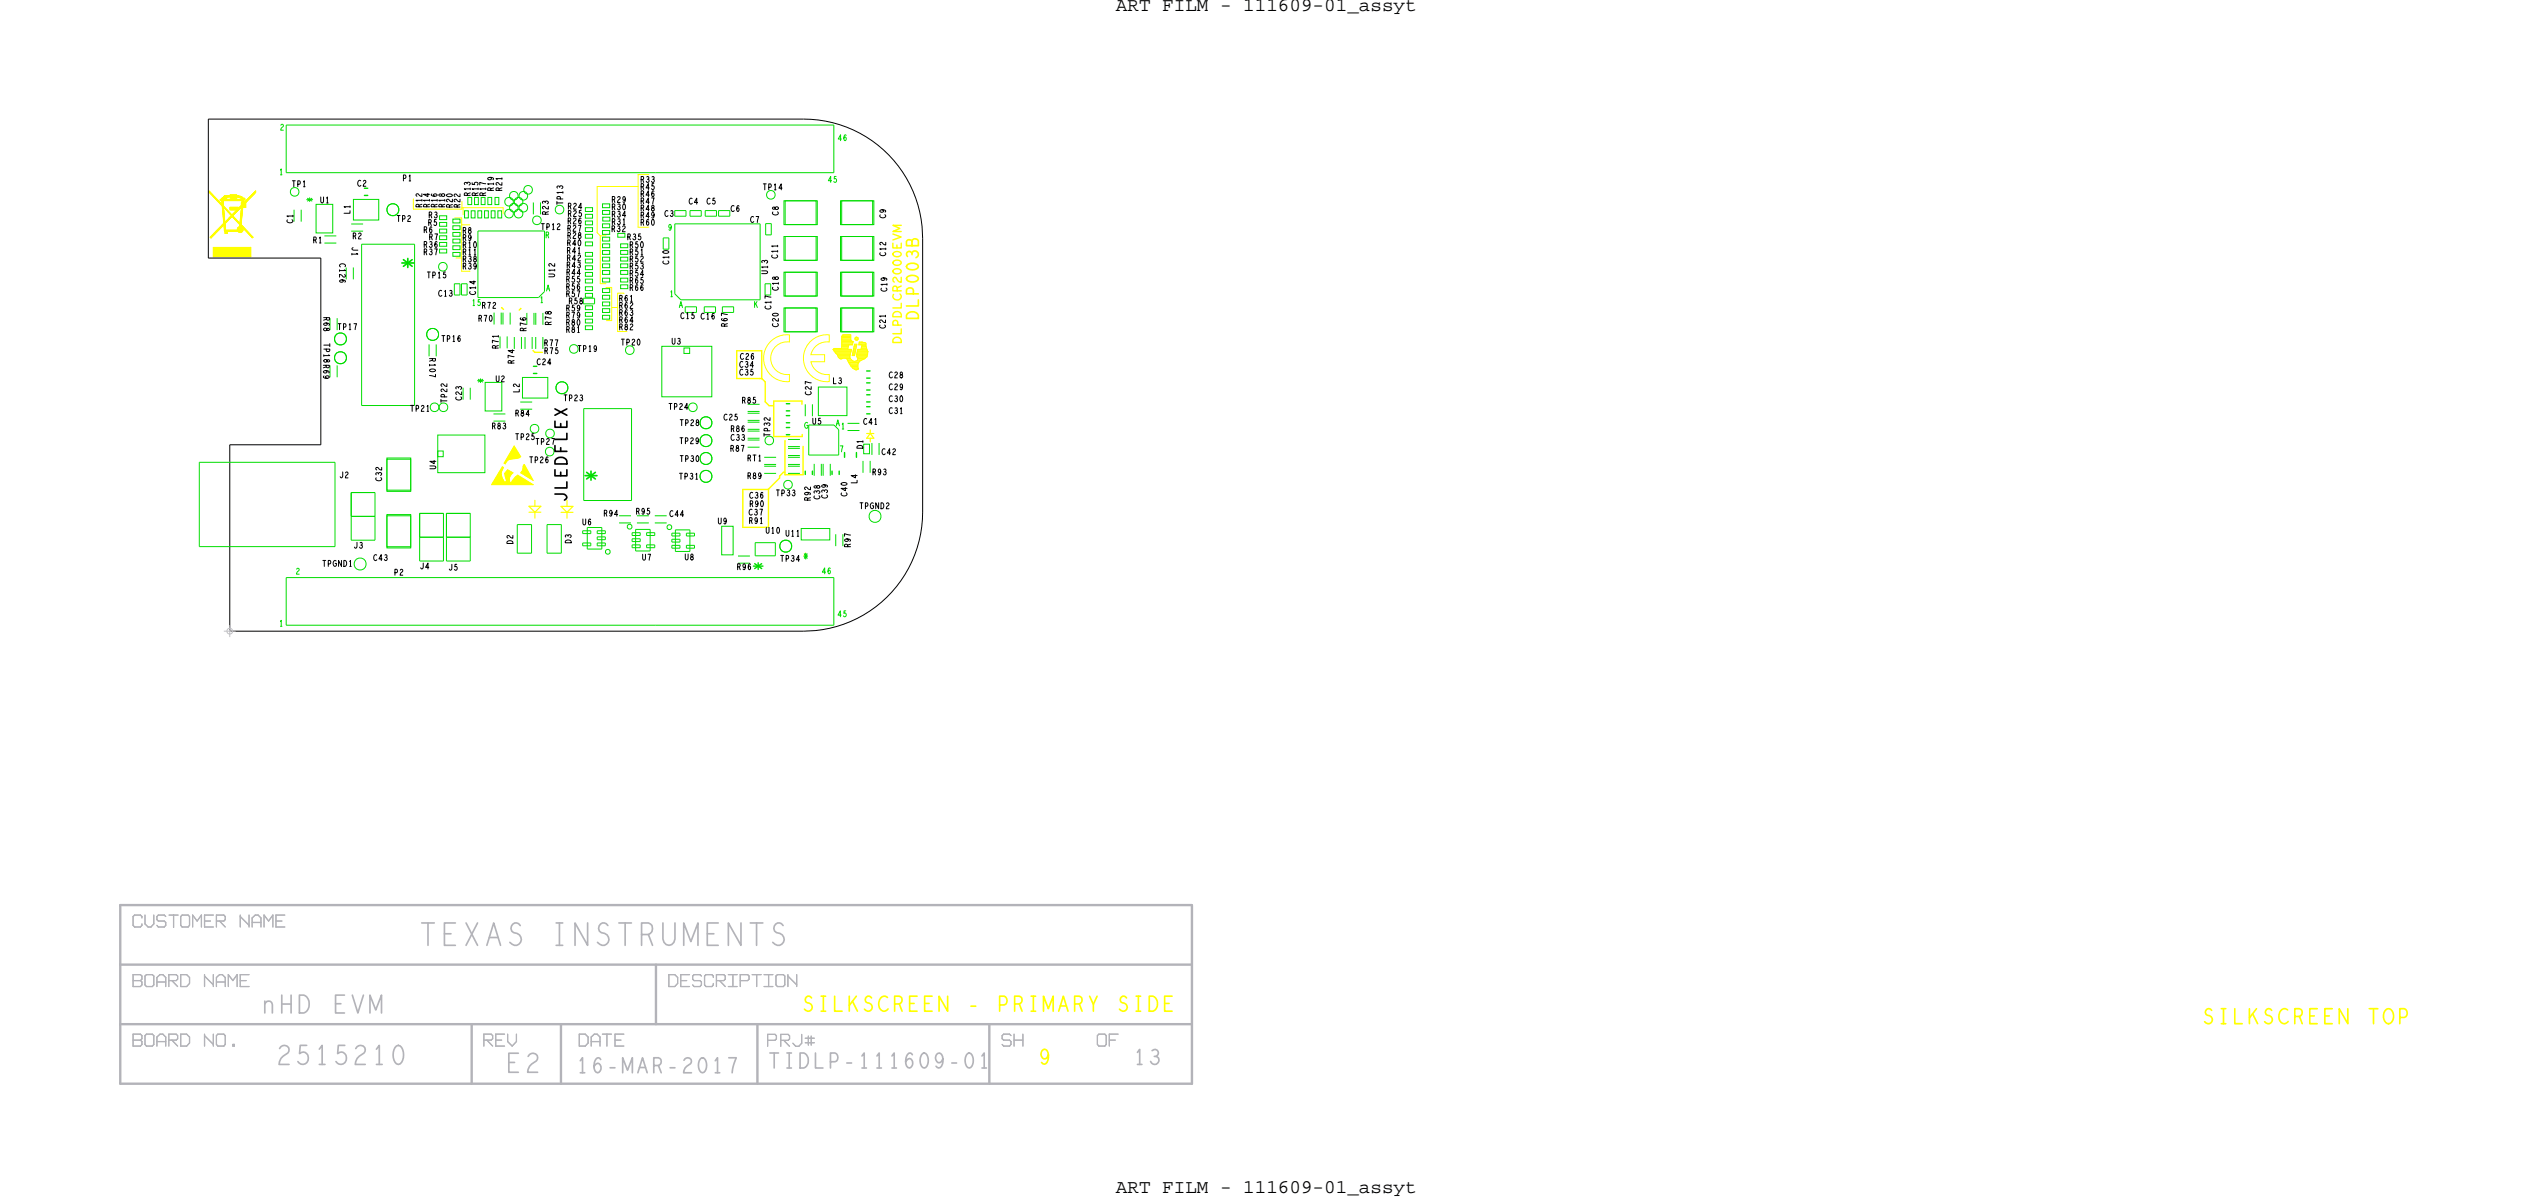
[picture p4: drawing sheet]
<svg xmlns="http://www.w3.org/2000/svg" width="270mm" height="128mm" viewBox="0 0 270 128" stroke-linecap="round" stroke-linejoin="round" font-family="sans-serif">
<defs><g id="words">
<text font-size="4" fill="#b3b3b9" x="44.8" y="100.8">TEXAS INSTRUMENTS</text>
<g font-size="3.5" fill="#b3b3b9">
<text x="29.5" y="113.5">2515210</text>
<text x="54" y="114.4">E2</text>
</g>
<text font-size="3.2" fill="#b3b3b9" x="27.9" y="108">nHD EVM</text>
<g font-size="2.7" fill="#ff0">
<text x="85.6" y="107.8">SILKSCREEN - PRIMARY SIDE</text>
<text x="110.8" y="113.5">9</text>
<text x="235" y="109.2">SILKSCREEN TOP</text>
</g>
<g font-size="2.7" fill="#b3b3b9">
<text x="82" y="113.9">TIDLP-111609-01</text>
<text x="121" y="113.5">13</text>
<text x="61.5" y="114.4">16-MAR-2017</text>
</g>
<g font-size="2.2" fill="#0d0">
<text x="43.1" y="27.6" transform="rotate(90 43.1 27.6)">*</text>
<text x="63.5" y="51.2" transform="rotate(-90 63.5 51.2)">*</text>
</g>
<text font-size="2.2" fill="#ff0" x="98" y="34.1" transform="rotate(-90 98 34.1)">DLP003B</text>
<text font-size="2.2" x="60.5" y="53.5" transform="rotate(-90 60.5 53.5)">JLEDFLEX</text>
<g font-size="2.1">
<text x="119" y="1.2">ART FILM - 111609-01_assyt</text>
<text x="119" y="127.2">ART FILM - 111609-01_assyt</text>
</g>
<text font-size="1.7" x="81.2" y="60.7" transform="rotate(-90 81.2 60.7)">*</text>
<text font-size="1.5" fill="#ff0" x="96.1" y="36.6" transform="rotate(-90 96.1 36.6)">DLPDLCR2000EVM</text>
<g font-size="1.1" fill="#0d0">
<text x="29.9" y="13.9">2</text>
<text x="89.4" y="15">46</text>
<text x="29.8" y="18.6">1</text>
<text x="32.8" y="21.1" transform="rotate(90 32.8 21.1)">*</text>
<text x="88.3" y="19.5">45</text>
<text x="58.2" y="25.4">R</text>
<text x="71.3" y="24.6">9</text>
<text x="50.3" y="32.6">15</text>
<text x="57.6" y="32.3">1</text>
<text x="58.3" y="31">A</text>
<text x="71.4" y="31.6">1</text>
<text x="72.4" y="32.8">A</text>
<text x="80.4" y="32.8">K</text>
<text x="51" y="40.4" transform="rotate(90 51 40.4)">*</text>
<text x="85.8" y="45.7">G</text>
<text x="89.2" y="45.4">A</text>
<text x="89.7" y="45.8">1</text>
<text x="89.6" y="48.2">7</text>
<text x="85.7" y="59.5">*</text>
<text x="31.6" y="61.2">2</text>
<text x="87.7" y="61.2">46</text>
<text x="89.4" y="65.8">45</text>
<text x="29.8" y="66.8">1</text>
</g>
<g font-size="1.1">
<text x="31.1" y="19.9">TP1</text>
<text x="31.2" y="23.8" transform="rotate(-90 31.2 23.8)">C1</text>
<text x="34.2" y="21.6">U1</text>
<text x="37.3" y="22.8" transform="rotate(-90 37.3 22.8)">L1</text>
<text x="38.1" y="19.9">C2</text>
<text x="42.3" y="23.6">TP2</text>
<text x="43" y="19.3">P1</text>
<text x="45" y="22.1" transform="rotate(-90 45 22.1)">R12</text>
<text x="45.7" y="23.2">R3</text>
<text x="45.8" y="22.1" transform="rotate(-90 45.8 22.1)">R14</text>
<text x="46.6" y="22.1" transform="rotate(-90 46.6 22.1)">R16</text>
<text x="47.4" y="22.1" transform="rotate(-90 47.4 22.1)">R18</text>
<text x="48.3" y="22.1" transform="rotate(-90 48.3 22.1)">R20</text>
<text x="49.1" y="22.1" transform="rotate(-90 49.1 22.1)">R22</text>
<text x="50.2" y="20.9" transform="rotate(-90 50.2 20.9)">R13</text>
<text x="51" y="20.9" transform="rotate(-90 51 20.9)">R15</text>
<text x="51.8" y="20.9" transform="rotate(-90 51.8 20.9)">R17</text>
<text x="52.7" y="20.4" transform="rotate(-90 52.7 20.4)">R19</text>
<text x="53.5" y="20.4" transform="rotate(-90 53.5 20.4)">R21</text>
<text x="58.5" y="22.9" transform="rotate(-90 58.5 22.9)">R23</text>
<text x="60" y="21.8" transform="rotate(-90 60 21.8)">TP13</text>
<text x="60.5" y="23.9">R26</text>
<text x="60.6" y="22.3">R24</text>
<text x="60.6" y="23.1">R25</text>
<text x="65.3" y="23.2">R34</text>
<text x="65.3" y="21.6">R29</text>
<text x="65.3" y="24">R31</text>
<text x="65.3" y="22.4">R30</text>
<text x="68.3" y="19.5">R33</text>
<text x="68.3" y="21">R46</text>
<text x="68.3" y="20.2">R45</text>
<text x="68.3" y="22.5">R48</text>
<text x="68.3" y="23.3">R49</text>
<text x="68.3" y="21.7">R47</text>
<text x="70.9" y="23.1">C3</text>
<text x="73.5" y="21.8">C4</text>
<text x="75.4" y="21.8">C5</text>
<text x="78" y="22.6">C6</text>
<text x="80" y="23.7">C7</text>
<text x="81.4" y="20.2">TP14</text>
<text x="83" y="23" transform="rotate(-90 83 23)">C8</text>
<text x="94.5" y="23.3" transform="rotate(-90 94.5 23.3)">C9</text>
<text x="33.4" y="25.9">R1</text>
<text x="36.2" y="28.1" transform="rotate(90 36.2 28.1)">C126</text>
<text x="37.5" y="26.3" transform="rotate(90 37.5 26.3)">J1</text>
<text x="37.6" y="25.5">R2</text>
<text x="45.2" y="27.2">R37</text>
<text x="45.2" y="26.4">R36</text>
<text x="45.2" y="24.8">R6</text>
<text x="45.5" y="29.6">TP15</text>
<text x="45.7" y="24.1">R5</text>
<text x="45.8" y="25.6">R7</text>
<text x="49.4" y="27.9">R38</text>
<text x="49.4" y="27.2">R11</text>
<text x="49.4" y="26.4">R10</text>
<text x="49.4" y="25.7">R9</text>
<text x="49.4" y="24.9">R8</text>
<text x="49.4" y="28.7">R39</text>
<text x="57.7" y="24.5">TP12 R27</text>
<text x="59.2" y="29.6" transform="rotate(-90 59.2 29.6)">U12</text>
<text x="60.4" y="29.3">R44</text>
<text x="60.4" y="28.6">R43</text>
<text x="60.5" y="27.8">R42</text>
<text x="60.5" y="27">R41</text>
<text x="60.5" y="26.2">R40</text>
<text x="60.5" y="25.4">R28</text>
<text x="65.2" y="24.7">R32</text>
<text x="66.9" y="25.6">R35</text>
<text x="67.2" y="27.9">R52</text>
<text x="67.2" y="27.2">R51</text>
<text x="67.2" y="26.4">R50</text>
<text x="67.2" y="29.5">R54</text>
<text x="67.2" y="28.7">R53</text>
<text x="68.3" y="24">R60</text>
<text x="71.3" y="28.2" transform="rotate(-90 71.3 28.2)">C10</text>
<text x="81.9" y="29.2" transform="rotate(-90 81.9 29.2)">U13</text>
<text x="83" y="27.6" transform="rotate(-90 83 27.6)">C11</text>
<text x="94.5" y="27.3" transform="rotate(-90 94.5 27.3)">C12</text>
<text x="34.5" y="33.8" transform="rotate(90 34.5 33.8)">R68</text>
<text x="36" y="35.2">TP17</text>
<text x="46.8" y="31.6">C13</text>
<text x="50.7" y="31.4" transform="rotate(-90 50.7 31.4)">C14</text>
<text x="51" y="34.3">R70</text>
<text x="51.4" y="32.9">R72</text>
<text x="56.1" y="35.3" transform="rotate(-90 56.1 35.3)">R76</text>
<text x="58.8" y="34.7" transform="rotate(-90 58.8 34.7)">R78</text>
<text x="60.4" y="30.1">R55</text>
<text x="60.4" y="30.9">R56</text>
<text x="60.4" y="34.7">R80</text>
<text x="60.4" y="33.9">R79</text>
<text x="60.4" y="31.7">R57</text>
<text x="60.4" y="33.2">R59</text>
<text x="60.4" y="35.5">R81</text>
<text x="60.7" y="32.4">R58</text>
<text x="66" y="32.9">R62</text>
<text x="66" y="34.4">R64</text>
<text x="66" y="33.7">R63</text>
<text x="66" y="32.1">R61</text>
<text x="66" y="35.2">R82</text>
<text x="67.2" y="31">R66</text>
<text x="67.2" y="30.2">R65</text>
<text x="72.6" y="34">C15 C16</text>
<text x="77.6" y="34.8" transform="rotate(-90 77.6 34.8)">R67</text>
<text x="82.2" y="33" transform="rotate(-90 82.2 33)">C17</text>
<text x="83" y="34.9" transform="rotate(-90 83 34.9)">C20</text>
<text x="83" y="31" transform="rotate(-90 83 31)">C18</text>
<text x="94.5" y="35" transform="rotate(-90 94.5 35)">C21</text>
<text x="94.6" y="31.1" transform="rotate(-90 94.6 31.1)">C19</text>
<text x="34.5" y="36.6" transform="rotate(90 34.5 36.6)">TP18 R69</text>
<text x="45.8" y="38.2" transform="rotate(90 45.8 38.2)">R107</text>
<text x="47.1" y="36.4">TP16</text>
<text x="52.9" y="40.7">U2</text>
<text x="53.2" y="37.2" transform="rotate(-90 53.2 37.2)">R71</text>
<text x="54.8" y="38.8" transform="rotate(-90 54.8 38.8)">R74</text>
<text x="55.4" y="41.9" transform="rotate(-90 55.4 41.9)">L2</text>
<text x="57.3" y="38.9">C24</text>
<text x="58.1" y="36.9">R77</text>
<text x="58.1" y="37.7">R75</text>
<text x="61.6" y="37.5">TP19</text>
<text x="66.2" y="36.8">TP20</text>
<text x="71.7" y="36.7">U3</text>
<text x="78.9" y="40">C35</text>
<text x="78.9" y="39.2">C34</text>
<text x="78.9" y="38.3">C26</text>
<text x="88.8" y="40.9">L3</text>
<text x="94.8" y="40.3">C28</text>
<text x="94.8" y="41.6">C29</text>
<text x="43.8" y="43.9">TP21</text>
<text x="47.7" y="43" transform="rotate(-90 47.7 43)">TP22</text>
<text x="49.3" y="42.7" transform="rotate(-90 49.3 42.7)">C23</text>
<text x="52.5" y="45.7">R83</text>
<text x="55" y="44.4">R84</text>
<text x="55" y="46.9">TP25</text>
<text x="57.1" y="47.4">TP27</text>
<text x="60.1" y="42.7">TP23</text>
<text x="71.3" y="43.7">TP24</text>
<text x="72.5" y="47.3">TP29</text>
<text x="72.5" y="45.4">TP28</text>
<text x="77.2" y="44.8">C25</text>
<text x="78" y="47">C33</text>
<text x="78" y="46">R86</text>
<text x="79.1" y="43">R85</text>
<text x="82.1" y="46.6" transform="rotate(-90 82.1 46.6)">TP32</text>
<text x="86.5" y="42.1" transform="rotate(-90 86.5 42.1)">C27</text>
<text x="86.7" y="45.2">U5</text>
<text x="92" y="47.9" transform="rotate(-90 92 47.9)">D1</text>
<text x="92.1" y="45.3">C41</text>
<text x="94.8" y="42.8">C30</text>
<text x="94.8" y="44.1">C31</text>
<text x="36.2" y="51">J2</text>
<text x="40.7" y="51.3" transform="rotate(-90 40.7 51.3)">C32</text>
<text x="46.5" y="50" transform="rotate(-90 46.5 50)">U4</text>
<text x="56.5" y="49.4">TP26</text>
<text x="72.4" y="51.1">TP31</text>
<text x="72.5" y="49.2">TP30</text>
<text x="77.9" y="48.1">R87</text>
<text x="79.7" y="49.2">RT1</text>
<text x="79.7" y="51.1">R89</text>
<text x="79.9" y="53.1">C36</text>
<text x="82.8" y="52.9">TP33</text>
<text x="86.5" y="53.4" transform="rotate(-90 86.5 53.4)">R92</text>
<text x="87.5" y="53.2" transform="rotate(-90 87.5 53.2)">C38</text>
<text x="88.3" y="53.2" transform="rotate(-90 88.3 53.2)">C39</text>
<text x="90.4" y="52.9" transform="rotate(-90 90.4 52.9)">C40</text>
<text x="91.4" y="51.6" transform="rotate(-90 91.4 51.6)">L4</text>
<text x="93.1" y="50.6">R93</text>
<text x="94.1" y="48.5">C42</text>
<text x="37.7" y="58.5">J3</text>
<text x="39.8" y="59.8">C43</text>
<text x="54.7" y="58" transform="rotate(-90 54.7 58)">D2</text>
<text x="60.9" y="57.9" transform="rotate(-90 60.9 57.9)">D3</text>
<text x="62.1" y="56">U6</text>
<text x="64.4" y="55">R94</text>
<text x="67.8" y="54.8">R95</text>
<text x="68.5" y="59.7">U7</text>
<text x="71.4" y="55.1">C44</text>
<text x="73.1" y="59.7">U8</text>
<text x="76.6" y="55.9">U9</text>
<text x="79.9" y="54.9">C37</text>
<text x="79.9" y="55.8">R91</text>
<text x="80" y="54">R90</text>
<text x="81.7" y="56.9">U10</text>
<text x="83.2" y="59.9">TP34</text>
<text x="83.8" y="57.2">U11</text>
<text x="90.7" y="58.4" transform="rotate(-90 90.7 58.4)">R97</text>
<text x="91.7" y="54.3">TPGND2</text>
<text x="34.4" y="60.4">TPGND1</text>
<text x="42.1" y="61.3">P2</text>
<text x="44.8" y="60.7">J4</text>
<text x="47.9" y="60.8">J5</text>
<text x="78.6" y="60.8">R96</text>
</g>
</g></defs>
<!-- layer: Board Outline -->
<g fill="none" stroke="#ff0" stroke-width=".11">
<path d="M63.7 19.9v4.9zM63.7 19.9h4.4zM68.1 18.6v5.6zM22.3 20.5h.1zM22.3 20.5l.1-.1zM22.3 20.4h.1M22.3 20.4l1.4 1.4zM22.3 20.4v.1zM22.3 20.5l1.4 1.5zM22.3 20.6l.1-.1zM22.4 20.6v-.1zM22.4 20.6l.1-.1z"/>
<path d="M22.4 25.3l.1 .1zM22.4 25.3l4.9-4.9zM22.4 20.6h.1zM22.4 25.3l4.9-4.8zM22.4 20.7l.1-.1zM22.5 20.7v-.1zM22.5 25.3l4.6-4.6zM22.5 25.3l3.9-3.9zM22.5 25.4l3.1-3.2zM22.5 20.7l.1-.1zM22.5 25.4l2.4-2.4zM22.5 25.4l1.6-1.6z"/>
<path d="M22.5 25.4l.8-.9zM22.5 25.4l.1-.1zM22.5 20.7h.1zM22.5 20.8l.1-.1zM22.6 20.8v-.1zM22.6 20.8l.1-.1zM22.6 20.8h.1zM22.6 20.9l.1-.1zM22.7 20.9v-.1zM22.7 20.9l.1-.1zM22.7 20.9h.1zM22.7 21l.1-.1z"/>
<path d="M22.8 27.4h4zM22.8 27.4l.9-1zM22.8 27.3l.9-.9zM22.8 27.3l.8-.9zM22.8 27.2l.8-.8zM22.8 27.2l.7-.8zM22.8 27.1l.7-.7zM22.8 27.1l.6-.7zM22.8 27l.6-.6zM22.8 27l.5-.6zM22.8 26.9l.5-.5zM22.8 26.9l.4-.5z"/>
<path d="M22.8 26.8l.4-.4zM22.8 26.8l.3-.4zM22.8 26.7l.3-.3zM22.8 26.7l.2-.3zM22.8 26.6l.2-.2zM22.8 26.6l.1-.2zM22.8 26.5l.1-.1zM22.8 26.5v-.1zM22.8 26.4h.1M22.8 26.4h4zM22.8 26.4v1zM22.8 21v-.1z"/>
<path d="M22.8 27.4l1-1zM22.8 21l.1-.1zM22.8 21h.1zM22.8 24.9l4.5-4.5zM22.8 21.1l.1-.1zM22.9 21.1v-.1zM22.9 27.4l1-1zM22.9 21.1l.1-.1zM22.9 21h-.1zM22.9 21.1h.1zM22.9 21.2l.1-.1zM23 21.2v-.1z"/>
<path d="M23 27.4l1-1zM23 21.2l.1-.1zM23 21.2h.1zM23 21.3l.1-.1zM23.1 21.3v-.1zM23.1 27.4l1-1zM23.1 21.3l.1-.1zM23.1 21.3h.1zM23.1 21.4l.1-.1zM23.2 21.4v-.1zM23.2 27.4l1-1zM23.2 21.4l.1-.1z"/>
<path d="M23.2 21.4h.1zM23.2 21.5l.1-.1zM23.3 21.5v-.1zM23.3 27.4l1-1zM23.3 21.4h-.1zM23.3 21.5h.1zM23.3 21.4l-.1 .1zM23.3 21.6l.1-.1zM23.4 21.6v-.1zM23.4 27.4l1-1zM23.4 21.6h.1zM23.4 21.7l.1-.1z"/>
<path d="M23.5 27.4l1-1zM23.5 21.7v-.1zM23.5 21.7h.1M23.5 21.7h.1zM23.5 21.8l.1-.1zM23.5 21.4h.2zM23.5 21.4l.1-.1zM23.5 21.3h.1zM23.5 21.3h.1M23.5 21.3v.1zM23.5 21.4l.4-.4zM23.5 21.4l.5-.5z"/>
<path d="M23.5 21.4l.6-.5zM23.6 21.4l.5-.5zM23.6 21.8v-.1zM23.6 27.4l1-1zM23.6 21.8h.1M23.6 21.8h.1zM23.6 21.9l.1-.1zM23.6 21.9l.2-.2zM23.6 24.1l3.7-3.7zM23.6 26.4l-.8 .8zM23.6 21.4l.6-.5zM23.6 21.3h.1"/>
<path d="M23.6 21.2l.3-.2zM23.6 21.2h.1M23.6 21.4l.2-.2zM23.7 21.2l.2-.2zM23.7 27.4l1-1zM23.7 21.4v.4zM23.7 21.9l.1-.1zM23.7 21.4l.1-.1zM23.7 21.2h.1M23.7 21.4l.2-.1zM23.7 21.5l.2-.2zM23.7 21.5l.6-.6z"/>
<path d="M23.7 21.6l.1-.2zM23.7 21.2l.1-.2zM23.7 21.6l.1-.1zM23.7 22l.1-.2zM23.7 21.7l.1-.2zM23.7 21.7l.1-.1zM23.7 21.8l.1-.2zM23.7 21.1h.1zM23.7 21.1h.1M23.7 21.1v.1zM23.7 22l.2 1.8zM23.7 22l.1-.1z"/>
<path d="M23.7 22.1l.2-.2zM23.7 22.1l.2-.1zM23.7 22.2l.2-.2zM23.7 22.3l.2-.2zM23.7 22.3l.2-.1zM23.7 22.4l.2-.2zM23.7 22.4l.2-.1zM23.7 22.5l.2-.2zM23.8 22.5l.1-.2zM23.8 22.5l.1-.1zM23.8 27.4l1-1zM23.8 22.6l.1-.2z"/>
<path d="M23.8 21.1h-.1zM23.8 21.1h.1M23.8 21.1v-.1zM23.8 22.6l.1-.1zM23.8 22.7l.1-.2zM23.8 22.7l.1-.1zM23.8 22.8l.1-.2zM23.8 22.8l.1-.1zM23.8 22.9l.1-.2zM23.8 22.9l.1-.1zM23.8 23l.1-.2zM23.8 23l.1-.1z"/>
<path d="M23.8 21.3h.1zM23.8 23.1l.1-.2zM23.8 23.1l.1-.1zM23.8 21.2h.1M23.8 21.4l.1 .6zM23.8 21.4h2zM23.8 23.2l.1-.2zM23.8 23.2l.1-.1zM23.8 23.2l.2-.1zM23.8 23.3l.2-.2zM23.8 21.4l.4-.4zM23.8 23.3l.2-.1z"/>
<path d="M23.8 21.7l-.1 .1zM23.8 23.4l.2-.2zM23.8 23.4l.2-.1zM23.8 21.4l.4-.3zM23.8 23.5l.2-.2zM23.8 21h.1M23.8 23.5l.2-.1zM23.8 21h.1zM23.8 23.6l.2-.2zM23.8 23.6l.2-.1zM23.9 23.6l.1-.1zM23.9 27.4l1-1z"/>
<path d="M23.9 21.2h-.1zM23.9 21.2v-.1zM23.9 23.7l.1-.2zM23.9 22l.9 .9zM23.9 23.7l.1-.1zM23.9 21.4l.3-.3zM23.9 23.8l.1-.2zM23.9 23.8l.1-.1zM23.9 23.8l-1.5 1.5zM23.9 22.2l.1-.1zM23.9 24l-1.4 1.4zM23.9 24v.6z"/>
<path d="M23.9 24l.1-.2zM23.9 24l.1-.1zM23.9 21.2l.3-.3zM23.9 24.1l.1-.2zM23.9 24.1l.1-.1zM23.9 24.2l.1-.2zM23.9 24.2l.1-.1zM23.9 21h.1M23.9 24.3l.1-.2zM23.9 24.3l.1-.1zM23.9 24.4l.1-.2zM23.9 24.4l.2-.1z"/>
<path d="M23.9 21.1h.1M23.9 24.5l.2-.2zM23.9 24.5l.2-.1zM23.9 21.4l.3-.2zM23.9 21.1l.3-.2zM23.9 21.2l.4-.3zM23.9 21l.1-.1zM23.9 20.9h.1zM23.9 20.9h.1M23.9 21.1v.2zM23.9 20.9h.3zM23.9 20.9v.1z"/>
<path d="M23.9 24.6l.2-.2zM23.9 24.6l.2-.1zM23.9 22.2h.1zM23.9 24.6h.1M24 24.6h.1M24 22.2h.1M24 24.7h.1M24 24.6l.1-.1zM24 23.2l-.2 .1zM24 22.3v-.1zM24 24.7l.1-.2zM24 21.4l.2-.2z"/>
<path d="M24 27.4l1-1zM24 22.3l.1-.1zM24 24.9l.4-.4zM24 24.9l.3-.4zM24 24.8l.3-.3zM24 24.8l.2-.3zM24 24.7l.2-.2zM24 24.7v.2zM24 24.9h.3zM24 23.8l.1 .7zM24 21.4l.2-.1zM24 22.3h.1z"/>
<path d="M24.1 22.4v-.1zM24.1 24.9l.2-.2zM24.1 21.4l.1-.1zM24.1 27.4l1-1zM24.1 24.5h1.2zM24.1 22.4l.1-.1zM24.1 21.4l.2-.1zM24.1 24.9l.2-.1zM24.1 22.4h.1zM24.2 22.5v-.1zM24.2 24.9l.1-.1zM24.2 21.4l.1-.1z"/>
<path d="M24.2 27.4l1-1zM24.2 22.5l.1-.1zM24.2 21.1l-.3 .3zM24.2 21h.1M24.2 21.3h1.6zM24.2 21v.3zM24.2 20.9h.1M24.2 21l.2-.1zM24.2 21h.2zM24.2 20.9h.2zM24.2 21.4l.2-.1zM24.2 22.4h-.1z"/>
<path d="M24.2 24.9h.1M24.2 22.5h.1zM24.2 22.6l.1-.1zM24.3 21l.1-.1zM24.3 22.6v-.1zM24.3 24.9h.1M24.3 21.4l.1-.1zM24.3 27.4l1-1zM24.3 24.7h1zM24.3 24.7v.2zM24.3 24.7l.1-.2zM24.3 21l.1-.2z"/>
<path d="M24.3 22.6l.1-.1zM24.3 21l.2-.2zM24.3 24.7l.2-.2zM24.3 21.4l.2-.1zM24.3 22.6h.1zM24.3 22.7l.1-.1zM24.4 22.7v-.1zM24.4 24.7l.1-.2zM24.4 21l.1-.2zM24.4 21.4l.1-.1zM24.4 27.4l1-1zM24.4 21h.1z"/>
<path d="M24.4 20.9l.1-.1zM24.4 22.7l.1-.1zM24.4 21l.2-.2zM24.4 24.7l.2-.2zM24.4 22.7h.1zM24.4 21.4l.2-.1zM24.4 23.3l2.9-2.9zM24.4 22.8l.1-.1zM24.5 21l.2-.2zM24.5 24.7l.1-.2zM24.5 22.8v-.1zM24.5 21.4l.1-.1z"/>
<path d="M24.5 27.4l1-1zM24.5 22.8l.1-.1zM24.5 22.8h.1zM24.5 24.7l.2-.2zM24.5 21.4l.2-.1zM24.5 20.8h.1M24.6 21h.1M24.5 22.4l.3-.3zM24.5 22.3l.3-.2zM24.5 22.3l.2-.2zM24.5 22.2l.2-.1zM24.5 22.2l.1-.1z"/>
<path d="M24.5 22.1h.1M24.5 22.1h.9zM24.5 22.1v.3zM24.5 22.4h.8zM24.5 22.9l.1-.1zM24.6 22.9v-.1zM24.6 24.7l.1-.2zM24.6 21.4l.1-.1zM24.6 27.4l1-1zM24.6 21.1l.1-.1zM24.6 21.1l.1-.2zM24.6 21.1l.2-.3z"/>
<path d="M24.6 21l.2-.2zM24.6 20.8h.1M24.6 21v.1zM24.6 20.8h.7zM24.6 21.1h.7zM24.6 22.4l.2-.3zM24.6 22.9l.1-.1zM24.6 22.4l.3-.3zM24.6 22.9h.1zM24.6 22.8l-.1 .1zM24.6 21.4l.2-.1zM24.6 21.1l.2-.1z"/>
<path d="M24.6 24.7l.2-.2zM24.6 23l.1-.1zM24.7 24.7l.1-.2zM24.7 23v-.1zM24.7 21.4l.1-.1zM24.7 21.1l.1-.1zM24.7 27.4l1-1zM24.7 22.4l.2-.3zM24.7 22.4l.3-.3zM24.7 20.9h.4zM24.7 21h.4zM24.7 20.9v.1z"/>
<path d="M24.7 20.9l.1-.1zM24.7 21.4l.2-.1zM24.7 21.1l.2-.1zM24.7 20.9l.2-.1zM24.7 24.7l.2-.2zM24.8 23.1l.8 .9zM24.8 23.1l-.8 .7zM24.8 21.4l.1-.1zM24.8 21.1l.1-.1zM24.8 27.4l1-1zM24.8 23.1v-.1zM24.8 22.4l.2-.3z"/>
<path d="M24.8 20.9l.1-.1zM24.8 24.7l.1-.2zM24.8 23.1l.1-.1zM24.8 22.4l.3-.3zM24.8 23.1h.1zM24.8 21.4l.2-.1zM24.8 21.1l.2-.1zM24.8 23.2l.1-.1zM24.8 20.9l.2-.1zM24.8 24.7l.2-.2zM24.8 23l.8 .8zM24.9 21.4l.1-.1z"/>
<path d="M24.9 23.2v-.1zM24.9 21.1l.1-.1zM24.9 27.4l1-1zM24.9 22.4l.2-.3zM24.9 20.9l.1-.1zM24.9 24.7l.1-.2zM24.9 22.4l.3-.3zM24.9 23.2l.1-.1zM24.9 23.2h.1zM24.9 23.3l.1-.1zM24.9 21.4l.2-.1zM24.9 21.1l.2-.1z"/>
<path d="M24.9 20.9l.2-.1zM24.9 24.7l.2-.2zM25 21.4l.1-.1zM25 21.1l.1-.1zM25 27.4l1-1zM25 23.3v-.1zM25 22.4l.2-.3zM25 20.9l.1-.1zM25 24.7l.1-.2zM25 23.3l.1-.1zM25 22.4l.3-.3zM25 21.1l.3-.2z"/>
<path d="M25 23.3h.1zM25 23.4l.1-.1zM25 21.4l.2-.1zM25 20.9l.2-.1zM25 24.7l.2-.2zM25.1 21.1l.2-.2zM25.1 27.4l1-1zM25.1 23.4v-.1zM25.1 22.4l.2-.3zM25.1 20.9l.1-.1zM25.1 24.7l.1-.2zM25.1 21.4l.1-.1z"/>
<path d="M25.1 22.4l.3-.3zM25.1 23.4l.1-.1zM25.1 23.4h.1zM25.1 21.1l.3-.2zM25.1 23.5l.1-.1zM25.1 21.4l.2-.1zM25.1 21l.2-.2zM25.1 20.9l.2-.1zM25.1 20.9v.1zM25.1 24.7l.2-.2zM25.1 21.1l.2-.1zM25.1 23.3v.1z"/>
<path d="M25.2 21.1l.1-.1zM25.2 27.4l1-1zM25.2 23.5v-.1zM25.2 22.4l.2-.3zM25.2 24.7l.1-.2zM25.2 21.4l.1-.1zM25.2 23.5l.1-.1zM25.2 22.4l.2-.2zM25.2 24.7l.1-.1zM25.2 23.5h.1zM25.2 21.1h.1zM25.2 23.6l.1-.1z"/>
<path d="M25.2 21.4l.2-.1zM25.2 21.1h.1M25.2 22.4l2.1-2zM25.3 27.4l1-1zM25.3 21.1h-.1zM25.3 21h.1M25.3 21v.1zM25.3 20.8h.1M25.3 23.6v-.1zM25.3 22.4l.1-.2zM25.3 24.7v-.1zM25.3 21l.1-.1z"/>
<path d="M25.3 21.4l.1-.1zM25.3 23.6h.1M25.3 22.4l.1-.1zM25.3 23.6h.1zM25.3 24.7h.1M25.3 22.4l-.5 .5zM25.3 20.9l-.3 .2zM25.3 23.7l.1-.1zM25.3 21h.1zM25.3 20.9h.1M25.3 20.9h.1zM25.3 24.5v.2z"/>
<path d="M25.3 21.4l.2-.1zM25.3 24.5l.3-.3zM25.3 24.5l.4-.3zM25.3 24.4l.3-.2zM25.3 24.6l.4-.4zM25.3 24.4l.2-.2zM25.3 21l.2-.1zM25.3 24.6l.5-.4zM25.4 24.6l.4-.4zM25.4 24.3l.1-.1zM25.4 23.7v-.1zM25.4 21l.1-.1z"/>
<path d="M25.4 21.4l.1-.1zM25.4 24.7l.2-.2zM25.4 23.7h.1M25.4 27.4l1-1zM25.4 24.3h.1M25.4 23.7h.1zM25.4 23.8l.1-.1zM25.4 22.1v.2zM25.4 21.4l.2-.1zM25.4 24.7l.2-.1zM25.4 21l.2-.1zM25.4 21l.2 .1z"/>
<path d="M25.4 20.9h.1M25.4 20.9h.2zM25.5 23.8v-.1zM25.5 21l.1-.1zM25.5 24.7l.2-.2zM25.5 23.8h.1M25.5 21.4l.1-.1zM25.5 24.8l.4-.5zM25.5 27.4l1-1zM25.5 23.8h.1zM25.5 23.9l.1-.1zM25.5 21.1l.1-.2z"/>
<path d="M25.5 24.8l.4-.4zM25.5 21.4l.2-.1zM25.5 23.9l.3-.2zM25.5 23.9l.2-.2zM25.5 21.1l.2-.2zM25.5 21.1l.2-.1zM25.6 24.8l.3-.4zM25.6 23.9l.1-.2zM25.6 24.5l-.2 .2zM25.6 21.4l.1-.1zM25.6 21.1l.1-.1zM25.6 27.4l1-1z"/>
<path d="M25.6 23.9l.1-.1zM25.6 24l.1-.2zM25.6 24.1l.1 .1zM25.6 24.1l.1-.2zM25.6 24l.1-.1zM25.6 24.4l.2-.2zM25.6 24v.1zM25.6 24.1l.1-.1zM25.6 24.8l.3-.3zM25.6 23.8l-.1 .1zM25.6 23.8l.2-.1zM25.6 23.8l.2-.2z"/>
<path d="M25.6 21.1l.1 .1zM25.6 23.7l.2-.1zM25.6 23.7l.2-.2zM25.6 24.1l.2-.1zM25.6 23.6l.2-.1zM25.6 21.4l.2-.1zM25.6 23.6l.2-.2zM25.6 20.9h.1M25.6 20.9l.2 .1zM25.6 23.5l.2-.1zM25.6 23.5l.2-.2zM25.6 23.4l.2-.1z"/>
<path d="M25.6 23.4l.2-.2zM25.6 21.1l.2-.1zM25.6 23.3l.2-.1zM25.6 24.4l.2-.1zM25.6 23.3l.2-.2zM25.6 23.2l.2-.1zM25.7 23.2l.1-.1zM25.7 24.4l.1-.1zM25.7 23.2l.1-.2zM25.7 24.1l.1-.1zM25.7 21.4l.1-.1zM25.7 21.1l.1-.1z"/>
<path d="M25.7 24.8l.2-.3zM25.7 23.1l.1-.1zM25.7 27.4l1-1zM25.7 23.1l.1-.2zM25.7 23l.1-.1zM25.7 21.4l.2-.2zM25.7 24.2l.1-.2zM25.7 23l.1-.2zM25.7 24.5l.1-.2zM25.7 24.5l.2-.2zM25.7 22.9l.1-.1zM25.7 22.9l.1-.2z"/>
<path d="M25.7 22.8l.1-.1zM25.7 22.8l.1-.2zM25.7 22.8l.2-.2zM25.7 22.7l.2-.1zM25.7 24.8l.2-.2zM25.7 24.2h.1M25.7 22.7l.2-.2zM25.7 22.6l.2-.1zM25.7 22.6l.2-.2zM25.7 22.5l.2-.1zM25.7 24.2l-.4 .4zM25.7 22.5l.2-.2z"/>
<path d="M25.7 21.2l.1-.2zM25.7 22.4l.2-.1zM25.7 24l1.3 1.3zM25.7 22.4l.2-.2zM25.7 21.2l.1-.1zM25.7 21.2h.1zM25.7 22.3l.2-.1zM25.7 24.1v.1zM25.7 24.1l1.2 1.3zM25.7 22.3l.2-.2zM25.8 22.1h.1M25.7 21.7l.1-.1z"/>
<path d="M25.7 21.6h.1M25.7 22.1l.2-.2zM25.7 21.9l1.6-1.5zM25.7 21.9l.3-.3zM25.7 21.8l.3-.2zM25.7 21.8l.2-.2zM25.7 21.8l.3-.3zM25.7 21.7l.3-.2zM25.7 21.6h.1zM25.7 21.6v.3zM25.7 22.1h.1M25.7 22.1l-.9 .9z"/>
<path d="M25.7 21.9l-.3 .4zM25.7 24.1h.1zM25.7 22.2l.3-.2zM25.7 21.2l.2-.1zM25.8 22.2l.1-.2zM25.8 21.2l.1-.1zM25.8 22.1l.1-.1zM25.8 24.1h.1M25.8 22.1l-.2 1.7zM25.8 21.4l.1-.2zM25.8 27.4l1-1zM25.8 24.2v-.1z"/>
<path d="M25.8 24.8l.1-.2zM25.8 21h.1M25.8 21l.1 .1zM25.8 24.2l.1-.1zM25.8 21.4l.1-.1zM25.8 24l-.1 .2zM25.8 21.3h.1M25.8 21.6l.2-.1zM25.8 21.6l.2-.2zM25.8 21.5l.2-.2zM25.8 21.2h.1zM25.8 21.4l.2-.1z"/>
<path d="M25.8 24.7h.1zM25.8 21.4v.2zM25.8 27.4l1-.9zM25.8 24.2h.1zM25.9 24.2h.1M25.9 24.3v-.1zM25.9 27.4l.9-.9zM25.9 21.1h.1M25.9 24.3l.1-.1zM25.9 21.1v.2zM25.9 22.1h.3zM25.9 22.1l-.2 1.8z"/>
<path d="M25.9 22.1l.1-.1zM25.9 22h.2zM25.9 21.9v.1zM25.9 21.3h.1zM25.9 21.3h.1M25.9 22.1l.2-.1zM25.9 27.4l.9-.8zM25.9 24.3h.1zM25.9 21.6h.1zM25.9 21.2l.1-.1zM25.9 24.4l.1-.1zM25.9 21.2l.2-.1z"/>
<path d="M26 21.2l.1-.1zM26 21.2v-.1zM26 24.4v-.1zM26 22.1l.1-.1zM26 27.4l.8-.8zM26 21.3l.1-.2zM26 21.4l-.1 .2zM26 21.4h.1M26 22.1l.2-.2zM26 24.4l.1-.1zM26 21.3l.1-.1zM26 21.3v.1z"/>
<path d="M26 24.4h.1zM26 21.8l-.1 .1zM26 27.4l.8-.7zM26 24.5l.1-.1zM26.1 24.5v-.1zM26.1 22.1l.1-.2zM26.1 21.3v-.1zM26.1 27.4l.7-.7zM26.1 22.1l.1-.1zM26.1 24.5l.1-.1zM26.1 21.7h.1M26.1 21.3h.1"/>
<path d="M26.1 21.7l.1-.1zM26.1 21.1l-.1 .2zM26.1 22l.1-.2zM26.1 21.9l.1-.1zM26.1 21.9l.1-.2zM26.1 21.8l.1-.1zM26.1 21.8l.1-.2zM26.1 21.7v.3zM26.1 24.5h.1zM26.1 27.4l.7-.6zM26.1 24.6l.1-.1zM26.2 24.6v-.1z"/>
<path d="M26.2 22.1v-.1zM26.2 27.4l.6-.6zM26.2 22.1h.1M26.2 24.6l.1-.1zM26.2 21.6h.1M26.2 24.6h.1zM26.2 21.6v.5zM26.2 27.4l.6-.5zM26.2 24.7l.1-.1zM26.3 24.7v-.1zM26.3 27.4l.5-.5zM26.3 24.7l.1-.1z"/>
<path d="M26.3 24.6h-.1zM26.3 24.7h.1zM26.3 24.6l-.1 .1zM26.3 27.4l.5-.4zM26.3 24.8l.1-.1zM26.4 24.8v-.1zM26.4 27.4l.4-.4zM26.4 24.8l.1-.1zM26.4 24.8h.1zM26.4 24.9l.1-.1zM26.4 27.4l.4-.3zM26.5 27.4l.3-.3z"/>
<path d="M26.5 24.9v-.1zM26.5 24.9l.1-.1zM26.5 24.9h.1zM26.5 25l.1-.1zM26.5 27.4l.3-.2zM26.6 27.4l.2-.2zM26.6 25v-.1zM26.6 25l.1-.1zM26.6 25h.1zM26.6 25.1l.1-.1zM26.6 27.4l.2-.1zM26.7 27.4l.1-.1z"/>
<path d="M26.7 25.1v-.1zM26.7 25.1l.1-.1zM26.7 25.1h.1zM26.7 25.2l.1-.1zM26.7 27.4h.1M26.8 25.2v-.1zM26.8 27.1l-.3 .3zM26.8 26.7l-.8 .7zM26.8 26.4v1zM26.8 25.2l.1-.1zM26.8 25.2h.1zM26.8 25.3l.1-.1z"/>
<path d="M26.8 20.8l.5-.4zM26.9 25.3v-.1zM26.9 25.3l.1-.1zM26.9 25.3h.1zM26.9 25.4l.1-.1zM27.3 20.4l-1.3 1.2zM27.3 20.4v.1zM27.3 20.5l-1.1 1.1zM44.1 22.3h5.2zM48.5 23.2h.8zM48.6 27.5h.7zM49.3 27.5v1.4z"/>
<path d="M49.3 23.2v4.3zM49.4 22.1v.8zM49.4 22.1h4.3zM53.7 22.1v.7zM63.7 24.8l.3 .3zM64 30.3h.6zM64 25.1h.6zM64 25.1v5.2zM64.6 30.7h.7zM64.7 34.2h.6zM65.3 30.7v3.5zM65.3 32.8h.6z"/>
<path d="M65.9 31.3v4.1zM82.1 36.5a2.46 2.46 0 0 1 2.1-.8v.8a1.75 1.75 0 0 0-2 1.7 1.75 1.75 0 0 0 2 1.7v.8a2.5 2.5 0 0 1-2.5-1.4 2.5 2.5 0 0 1 .4-2.8zM86.4 36.5a2.46 2.46 0 0 1 2.1-.8v.8a1.75 1.75 0 0 0-2 1.3h1.5v.8h-1.5a1.75 1.75 0 0 0 2 1.3v.8a2.5 2.5 0 0 1-2.5-1.4 2.5 2.5 0 0 1 .4-2.8zM88.9 37.3h.1M88.9 37.3h1.9zM88.9 37.3l.3 .4zM88.9 37.4h1.9zM89 37.2h1.4zM89 37.2h.8zM89 37.2l-.1 .1zM89 37.5h1.8zM89.1 37.5h1.7z"/>
<path d="M89.1 37.6h1.7zM89.2 37.7l.1 .1zM89.2 37.7h1.5zM89.3 37.8l.1 .1zM89.3 37.8h1.4zM89.3 37.9h1.4zM89.4 37.9v.2zM89.4 38h1.3zM89.4 38.1l.2 .1zM89.5 38.2h1.2zM89.6 38.2h.3zM89.6 38.2l.1 .1z"/>
<path d="M89.7 38.3l.2-.1zM89.8 37h.7zM89.8 36.9h.7zM89.8 36h1zM89.8 36.2h1zM89.8 36.3h1zM89.8 36.5h1.2zM89.8 36.8h1.1zM89.8 35.9v1.3zM89.8 37.1h.7zM89.8 36.6h1.2zM89.8 35.9h1z"/>
<path d="M89.8 36.1h1zM89.8 36.4h1.2zM89.8 36.7h1.2zM89.8 35.8h1zM89.9 35.7h.9zM89.9 35.7l-.1 .2zM89.9 38.2h.4zM90.3 38.2h.1M90.3 38.2l.3 .5zM90.3 38.2h.4zM90.3 38.3h.5zM90.4 38.4h.4z"/>
<path d="M90.4 37.3h.4zM90.4 38.5h.6zM90.5 38.6h1.2zM90.5 36.8h.4zM90.5 38.7h1.1zM90.6 36.8l-.2 .5zM90.6 38.7l.2 .3zM90.6 38.7h1zM90.6 38.8h.9zM90.7 38.1v.1zM90.7 38v.1zM90.7 38.9h.8z"/>
<path d="M90.7 38.2l.1 .2zM90.7 39h.8zM90.8 39l.2 .3zM90.8 36.2l.1 .2zM90.8 35.7v.5zM90.8 38.4l.2 .1zM90.8 39.1h.7zM90.8 37.3l-.1 .7zM90.9 36.4h.1zM90.9 39.2h.6zM90.9 37.9h.3zM90.9 37.8h.3z"/>
<path d="M91 37.7h.2zM91 39.3h.5zM91 37.5h.2zM91 38.5h.1zM91 39.3l.2 .1zM91 37.6h.2zM91 37.4h.3zM91 36.4l-.1 .4zM91 37.5h.3zM91 37.3h.3zM91.1 37.2h.2zM91.1 37.1h.2z"/>
<path d="M91.1 39.3h.5zM91.1 37h.2zM91.1 36.9h.3zM91.1 38.5h.1zM91.1 36.8h.3zM91.2 36.7l-.3 1.2zM91.2 36.7h.2zM91.2 39.4h.1zM91.2 36.2h.3zM91.2 36.2h.1M91.2 36.1v.1zM91.2 36.1h.3z"/>
<path d="M91.2 38.5l.3-.1zM91.2 36.2l.1 .1zM91.2 36h.1M91.3 36.2h.2zM91.3 39.4h.1zM91.3 36h-.1zM91.3 36l.1-.1zM91.3 36h.2zM91.3 36.3h.1M91.3 38.5h.5zM91.4 36.3h.1M91.4 35.9h.1"/>
<path d="M91.4 39.4l.2-.1zM91.4 35.9l.1 .1zM91.4 37.7h1.2zM91.4 38h1.1zM91.4 37.8h1.2zM91.4 37.9h1.1zM91.4 38v.1zM91.4 37.8v.2zM91.4 37.6h1.2zM91.4 36.7l-.2 1.2zM91.4 38.1h.1zM91.4 37.5h1.2z"/>
<path d="M91.5 37.4h1zM91.5 38.3h.6zM91.5 37.5h1.1zM91.5 38.4h.4zM91.5 37.3h.3zM91.5 36.2h.1M91.5 37.3h1zM91.5 38.2h.8zM91.5 37.3l-.1 .5zM91.5 36h.1M91.5 36.1h.1M91.5 38.2h.9z"/>
<path d="M91.5 38.1v.4zM91.5 39.1v.2zM91.5 38.9v.2zM91.5 36.1v.1zM91.5 39.3h.1zM91.5 38.8v.1zM91.6 36.8h.3zM91.6 36.8h.8zM91.6 36.7h.8zM91.6 36.6h.8zM91.6 38.6l.2-.2zM91.6 38.6l-.1 .2z"/>
<path d="M91.7 36.5h.3zM91.7 36.5l-.1 .3zM91.7 36.5h.2zM91.8 38.4h.2zM91.9 37.1h.5zM91.9 37.2h.6zM91.9 37h.5zM91.9 36.9h.5zM91.9 36.5h.2zM91.9 36.8l-.1 .5zM92 38.4l.2-.1zM92.1 36.5h.2z"/>
<path d="M92.2 38.3l.2-.1zM92.3 36.5l.1 .1zM92.4 38.2l.1-.2zM92.4 36.9v.2zM92.4 36.6v.3zM92.4 37.1l.1 .2zM92.5 37.3l.1 .2zM92.6 37.8l-.1 .2zM92.6 37.6v.2zM92.6 37.5v.1zM92.6 37.5h.1M52.4 51.7h4.5z"/>
<path d="M52.5 51.7h4.3zM52.5 51.6h4.2zM52.6 51.5h4zM52.6 51.5h1.8zM52.6 51.4h1.2zM52.7 51.4h1.1zM52.7 51.3h1zM52.8 51.2h.9zM52.8 51.2h.8zM52.8 51.1h.8zM52.9 51h.7zM52.9 50.9h.6z"/>
<path d="M52.9 51h.6zM53 50.9h.5zM53 50.8h.5zM53 50.7h.5zM53.1 50.7h.4zM53.1 50.6h.4zM53.1 50.5h.3zM53.2 50.5h.2zM53.2 50.4h.2zM53.3 50.4h.2zM53.3 50.3h.2zM53.5 50.4v.4z"/>
<path d="M53.5 50.8l.1 .2zM53.6 51v.1zM53.6 49.8l-1.2 1.9zM53.6 49.8h.1zM53.6 49.8l-.3 .5zM53.6 51.1l.2 .3zM53.6 49.8l-.2 .5zM53.7 49.8l-.3 .5zM53.7 49.8l-.2 .5zM53.7 49.8l-.2 .6zM53.8 49.4l.1 .1zM53.8 50.5l.1 .3z"/>
<path d="M53.8 51.4h.1zM53.9 50.5h.7zM53.9 50.6h.7zM53.9 50.6h.6zM53.9 50.7h.5zM53.9 50.7h.6zM53.9 50.8l.1 .4zM53.9 50.4h.8zM53.9 50.8h.5zM53.9 50.9h.5zM53.9 51.5h.5zM53.9 50.9h.4z"/>
<path d="M53.9 51.4h.5zM54 51h.3zM54 51.4h-.1zM54 50.4h.6zM54 51.4h.4zM54 50.3h.5zM54 51.1h.3zM54 51.3h.3zM54 51.2h.3zM54 51.2v.2zM54 50.3h.4zM54.1 50.3h.3z"/>
<path d="M54.1 51.2h.2zM54.1 50.2h.2zM54.1 50.2h.1zM54.1 49h.2zM54.2 50.2h.1M54.2 50.1l.5 .3zM54.2 49.1l-.3 .4zM54.2 49.1l.1-.1zM54.2 50.1l-.4 .4zM54.2 49l.7-.1zM54.2 49h.2zM54.2 48.9l.7-.1z"/>
<path d="M54.3 48.9l.6-.1zM54.3 49h.2zM54.3 48.8h.6zM54.3 48.8l.5-.1zM54.3 48.7h.5zM54.3 51v.2zM54.3 51.2l.1 .2zM54.4 48.7l.4-.1zM54.4 48.6h.3zM54.4 50.8l-.1 .2zM54.4 51.4l.1 .1zM54.5 51.5h.1"/>
<path d="M54.5 48.6l.2-.1zM54.5 50.6l-.1 .2zM54.5 49l.6-.1zM54.5 50.6l.2-.2zM54.5 48.5h.2zM54.6 51.5h1.9zM54.6 48.5h.1zM54.6 48.3l.1 .2zM54.6 48.3l-.2 .3zM54.6 48.4l-.1 .1zM54.6 51.4h1.8zM54.6 48.2l-.5 1z"/>
<path d="M54.6 48.2l.4 .7zM54.6 48.3l.3 .6zM54.6 51.4h1.7zM54.6 51.3h1.7zM54.7 51.3h1.5zM54.7 48.1l.4 .8zM54.7 51.2l-.2 .3zM54.7 51.3h1.4zM54.7 48.1l.5 .8zM54.7 48l.5 .8zM54.7 51.2h1.4zM54.7 51.2h1.3z"/>
<path d="M54.8 48l.5 .8zM54.8 51.2h1.2zM54.8 47.9l.5 .9zM54.8 51.1h1.1zM54.8 51.1h1zM54.8 47.8l.6 1zM54.9 47.8l.5 1zM54.9 47.6l.6 1.1zM54.9 47.6l-1.1 1.8zM54.9 47.8l.5 .9zM54.9 47.7l-1.1 1.7zM54.9 51h.9z"/>
<path d="M54.9 47.7l-1 1.7zM54.9 51h.8zM54.9 47.8l.6 .9zM54.9 47.7l.6 1zM55 51h.6zM55 50.9l-.3 .3zM55 50.9l.2-.2zM55 50.9h.6zM55 50.9h.5zM55.1 50.8h.3zM55.1 48.9l.3-.1zM55.2 50.8h.1z"/>
<path d="M55.2 50.7h.1zM55.2 50.7l1.7 1zM55.4 48.8l.1-.1zM55.5 50.4l1.4 .8zM55.6 50.4l.1 .1zM55.6 50.3l.2 .2zM55.7 50.3l.1 .3zM55.7 50.3l.2 .3zM55.7 50.2l.3 .5zM55.7 50.2l-.2 .2zM55.8 50.2l.2 .5zM55.8 50.1l.3 .6z"/>
<path d="M55.8 50.1l.4 .7zM55.8 50l.5 .8zM55.8 49.8l-.1 .4zM55.8 49.7v.1zM55.8 49.9l.6 1zM55.8 50l.5 .9zM55.8 49.9l.7 1.1zM55.8 49.8l.7 1.2zM55.8 49.7l.8 1.3zM55.9 49.7l.7 1.3zM55.9 49.6l-.1 .1zM55.9 49.6l.8 1.5z"/>
<path d="M55.9 49.6l.9 1.6zM55.9 49.5v.1zM55.9 49.5l1 1.7z"/>
<circle cx="25.6" cy="24.5" r=".07"/>
<circle cx="25.6" cy="24.5" r=".31"/>
<circle cx="26" cy="21.2" r=".09"/>
</g>
<g fill="none" stroke="#ff0" stroke-width=".13">
<path d="M56.4 54h1.3zM56.4 54.6h1.3zM56.4 54l.7 .6zM57.1 53.4v.6zM57.1 54.6v.7zM57.7 54l-.6 .6zM59.9 54.6h1.2zM59.9 54l.6 .6zM60.5 54.6v.7zM61.1 54l-.6 .6zM92.5 46.7h.7zM92.5 46.2h.7z"/>
<path d="M92.8 46.7v.4zM92.8 45.8v.4zM92.8 46.2l.4 .5zM92.8 46.2l-.3 .5z"/>
</g>
<g fill="none" stroke="#ff0" stroke-width=".15">
<path d="M53.5 32.8h.1M53.5 32.8l.2 .2zM55.5 32.9l-.1 .2zM55.5 32.9h.1M56.9 37.4l.2 .2zM57.1 37.6h.8zM78.6 37.4h2.7zM78.6 37.4v3zM81.3 37.4v3zM78.6 40.4h2.5zM79.2 56.2h2.6zM79.2 52.2h2.8z"/>
<path d="M79.2 52.2v4zM81.1 40.4h.2zM81.3 40.4h.1M81.3 40.4l.3 .3zM81.6 42.8l.4 .5zM81.6 40.7v2.1zM82 52.2l1.2-1.2zM82 52.2h.1M82 52.2v4zM82 43.3h.5zM82.5 42.8h3zM82.5 46.6h3.1z"/>
<path d="M82.5 42.8v3.8zM83.2 50.8v.2zM83.6 50.4h.1zM83.6 50.4l-.4 .4zM83.8 47h.1M83.7 50.6h2zM83.7 47v3.6zM85.5 42.8v.3zM85.6 46.3v.3zM85.7 47.6v3z"/>
</g>
<path d="M22.2 12.7v14.8zM22.2 12.7h63.5zM85.7 12.7a12.7 12.7 0 0 1 12.7 12.7M22.2 27.5h12zM34.2 27.5v19.9zM98.4 25.4v29.2zM24.5 47.4h9.7zM24.5 47.4v19.9zM98.4 54.6a12.7 12.7 0 0 1-12.7 12.7M24.5 67.3h61.2z" fill="none" stroke="#000" stroke-width=".11"/>
<!-- layer: Components -->
<g fill="none" stroke="#0d0" stroke-width=".11">
<path d="M30.5 13.3h58.5zM30.5 18.4h39.4zM30.5 13.3v5.1zM69.9 18.4h19.1zM89 13.3v5.1zM31.4 22.4v1.2zM32.1 22.4v1.2zM33.7 21.8h1.8v3h-1.8zM34.6 25.2h1.3zM34.6 25.9h1.3zM36 39v1.2zM36 33.9v1.3z"/>
<path d="M37.5 23.9h1.2zM37.7 28.5v1.3zM37.7 21.3h2.7v2.2h-2.7zM38.6 26h5.6zM38.6 26v17.2zM44.2 26v17.2zM45.8 36.7v1.3zM46.5 36.7v1.3zM46.9 25.1h.8v.5h-.8zM46.9 24.4h.8v.4h-.8zM46.9 23.7h.8v.4h-.8zM46.9 26.6h.8v.4h-.8z"/>
<path d="M46.9 25.9h.8v.4h-.8zM46.9 23h.8v.4h-.8zM48.3 24.1h.8v.4h-.8zM48.3 23.4h.8v.4h-.8zM48.3 26.9h.8v.4h-.8zM48.3 26.2h.8v.4h-.8zM48.3 25.5h.8v.4h-.8zM48.3 24.8h.8v.4h-.8zM48.5 31.5h.6zM48.5 30.3v1.2zM48.5 30.3h.6zM49.1 30.3v1.2z"/>
<path d="M49.2 31.5h.6zM49.2 30.3v1.2zM49.2 30.3h.6zM49.6 22.5h.4v.7h-.4zM49.9 21.1h.4v.7h-.4zM50.3 22.5h.4v.7h-.4zM50.6 21.1h.4v.7h-.4zM51 22.5h.4v.7h-.4zM51 31.7h6.4zM51 24.6v7.1zM51 24.6h7.1zM51.3 21.1h.4v.7h-.4z"/>
<path d="M51.7 22.5h.4v.7h-.4zM52 21.1h.5v.7h-.5zM52.4 22.5h.4v.7h-.4zM52.8 21.1h.4v.7h-.4zM53.1 22.5h.4v.7h-.4zM53.5 33.3v1.3zM53.7 33.3v1.3zM54.1 35.9v1.2zM54.4 33.3v1.3zM54.9 35.9v1.3zM55.6 35.9v1.3zM56 35.9v1.3z"/>
<path d="M56.2 33.4v1.2zM56.8 35.9v1.3zM56.9 21.6v1.3zM57 33.4v1.2zM57.2 35.9v1.3zM57.2 33.4v1.2zM57.4 31.7l.7-.6zM58.1 24.6v6.5zM62.2 32.4h1.2zM62.2 31.8h1.2zM62.4 34.7h.8v.5h-.8zM62.4 34h.8v.4h-.8z"/>
<path d="M62.4 33.3h.8v.4h-.8zM62.4 32.6h.8v.4h-.8zM62.4 31.3h.8v.4h-.8zM62.4 30.6h.8v.4h-.8zM62.4 29.8h.8v.4h-.8zM62.4 29.1h.8v.4h-.8zM62.4 28.3h.8v.5h-.8zM62.4 27.6h.8v.4h-.8zM62.4 26.9h.8v.4h-.8zM62.4 25.8h.8v.4h-.8zM62.4 25h.8v.4h-.8zM62.4 24.3h.8v.4h-.8z"/>
<path d="M62.4 23.6h.8v.4h-.8zM62.4 22.9h.8v.4h-.8zM62.4 22.1h.8v.5h-.8zM63.4 31.8v.6zM64.3 33.6h.7v.4h-.7zM64.3 32.9h.7v.4h-.7zM64.3 32.2h.7v.4h-.7zM64.3 31.5h.7v.4h-.7zM64.3 30.8h.7v.4h-.7zM64.3 29.7h.7v.4h-.7zM64.3 28.9h.7v.4h-.7zM64.3 28.1h.7v.4h-.7z"/>
<path d="M64.3 27.4h.7v.4h-.7zM64.3 26.7h.7v.4h-.7zM64.3 26h.7v.4h-.7zM64.3 25.3h.7v.4h-.7zM64.3 24.6h.7v.4h-.7zM64.3 23.9h.7v.4h-.7zM64.3 22.5h.7v.4h-.7zM64.3 21.7h.7v.4h-.7zM64.3 23.2h.8v.4h-.8zM65.9 24.9h.8v.4h-.8zM66.2 30.4h.8v.4h-.8zM66.2 29.7h.8v.4h-.8z"/>
<path d="M66.2 28.9h.8v.4h-.8zM66.2 28.1h.8v.4h-.8zM66.2 27.4h.8v.4h-.8zM66.2 26.7h.8v.4h-.8zM66.2 26h.8v.4h-.8zM70.6 36.9h5.3v5.4h-5.3zM70.8 25.4h.6zM70.8 25.4v1.2zM71.4 25.4v1.2zM72 23.1h1.2zM72 22.5h1.2zM72 31.3l.6 .7z"/>
<path d="M72 23.9v7.4zM72 23.9h9.1zM72.6 32h8.5zM73 37.1h.6v.6h-.6zM73.1 32.7v.6zM73.1 32.7h1.2zM73.2 22.5v.6zM73.6 23.1h1.2zM73.6 22.5v.6zM73.6 22.5h1.2zM74.3 32.7v.6zM74.8 22.5v.6z"/>
<path d="M75.1 32.7v.6zM75.1 32.7h1.2zM75.2 23.1h1.2zM75.2 22.5v.6zM75.2 22.5h1.2zM76.3 32.7v.6zM76.4 22.5v.6zM76.7 23.1h1.2zM76.7 22.5v.6zM76.7 22.5h1.2zM77.1 33.3h1.2zM77.1 32.7v.6z"/>
<path d="M77.1 32.7h1.2zM77.9 22.5v.6zM78.3 32.7v.6zM81.1 23.9v8.1zM81.6 30.3v1.2zM81.6 30.3h.6zM81.7 25h.6zM81.7 23.8h.6zM81.7 23.8v1.2zM82.2 30.3v1.2zM82.3 23.8v1.2zM83.6 21.4h3.6v2.6h-3.6z"/>
<path d="M83.6 32.8h3.6v2.6h-3.6zM83.6 29h3.6v2.6h-3.6zM83.6 25.2h3.6v2.6h-3.6zM83.8 21.4h3.3v2.6h-3.3zM83.8 32.8h3.3v2.6h-3.3zM83.8 29h3.3v2.6h-3.3zM83.8 25.2h3.3v2.6h-3.3zM89.7 21.4h3.5v2.6h-3.5zM89.7 32.8h3.5v2.6h-3.5zM89.7 29h3.5v2.6h-3.5zM89.7 25.2h3.5v2.6h-3.5zM89.8 21.4h3.3v2.6h-3.3z"/>
<path d="M89.8 32.8h3.3v2.6h-3.3zM89.8 29h3.3v2.6h-3.3zM89.8 25.2h3.3v2.6h-3.3zM21.3 49.3v9zM21.3 49.3h14.4zM21.3 58.3h14.4zM35.7 49.3v9zM37.5 55.1h2.5zM37.5 52.5h2.5zM37.5 57.6h2.5zM37.5 55.1v2.5zM37.5 52.5v2.6z"/>
<path d="M38.6 43.2h5.6zM40 55.1v2.5zM40 52.5v2.6zM41.3 54.9h2.5v3.5h-2.5zM41.3 55h2.5v3.3h-2.5zM41.3 48.8h2.5v3.6h-2.5zM41.3 49h2.5v3.3h-2.5zM44.8 57.3h2.5zM44.8 54.7h2.5zM44.8 59.8h2.5zM44.8 57.3v2.5zM44.8 54.7v2.6z"/>
<path d="M46.7 48.1h.6v.6h-.6zM46.7 46.4h5v4h-5zM47.3 57.3v2.5zM47.3 54.7v2.6zM47.6 57.3h2.6zM47.6 54.7h2.6zM47.6 59.8h2.6zM47.6 57.3v2.5zM47.6 54.7v2.6zM50.2 57.3v2.5zM50.2 54.7v2.6zM50.2 41.4v1.2z"/>
<path d="M51.8 40.8h1.7v3h-1.7zM52.6 44.1h1.3zM55.2 55.9h1.5zM55.2 59h1.5zM55.2 55.9v3.1zM55.5 42.9h1.3zM55.7 40.3h2.7v2.2h-2.7zM56.7 55.9v3.1zM58.4 55.9h1.5zM58.4 59h1.5zM58.4 55.9v3.1zM59.9 55.9v3.1z"/>
<path d="M62.2 57.9h.8zM62.2 56.6h.8zM62.2 58.2h.8zM62.2 57.9v.3zM62.2 56.6v.3zM62.2 56.9h.8zM62.3 53.4h5.1zM62.3 43.6h5.1zM62.3 43.6v9.8zM62.6 56.3h1.6zM62.6 58.6h1.6zM62.6 56.3v2.3z"/>
<path d="M63 57.9v.3zM63 56.6v.3zM63.7 57.9v.3zM63.7 58.2h.9zM63.7 57.3v.3zM63.7 57.6h.9zM63.7 56.6v.3zM63.7 56.9h.9zM63.7 57.9h.9zM63.7 57.3h.9zM63.7 56.6h.9zM64.2 56.3v2.3z"/>
<path d="M64.6 57.9v.3zM64.6 57.3v.3zM64.6 56.6v.3zM64.6 58.7l.2-.1 .2 .1 .1 .1-.1 .2-.2 .1-.2-.1v-.2zM66 55h1.3zM66 55.8h1.3zM67 56l.2-.1 .2 .1v.2v.1l-.2 .1-.2-.1-.1-.1zM67.4 43.6v9.8zM67.4 57.1h.9zM67.4 56.8v.3zM67.4 57.8h.9zM67.4 57.5v.3z"/>
<path d="M67.4 58.4h.9zM67.4 58.1v.3zM67.4 56.8h.9zM67.4 57.5h.9zM67.4 58.1h.9zM67.8 56.5h1.6zM67.8 56.5v2.3zM67.8 58.8h1.6zM67.9 55.8h1.3zM68.3 56.8v.3zM68.3 57.5v.3zM68.3 58.1v.3z"/>
<path d="M69 56.8h.8zM69 58.1h.8zM69 57.1h.8zM69 56.8v.3zM69 58.4h.8zM69 58.1v.3zM69.4 56.5v2.3zM69.8 56.8v.3zM69.8 58.1v.3zM69.9 55h1.2zM69.9 55.8h1.2zM71.2 56h.2h.2l.1 .2-.1 .2-.2 .1-.2-.1v-.2z"/>
<path d="M71.7 57.2h.8zM71.7 56.9v.3zM71.7 57.8h.8zM71.7 57.5v.3zM71.7 58.5h.8zM71.7 58.2v.3zM71.7 56.9h.8zM71.7 57.5h.8zM71.7 58.2h.8zM72 56.5h1.6zM72 56.5v2.3zM72 58.8h1.6z"/>
<path d="M72.5 56.9v.3zM72.5 57.5v.3zM72.5 58.2v.3zM73.2 56.9h.9zM73.2 58.2h.9zM73.2 57.2h.9zM73.2 56.9v.3zM73.2 58.5h.9zM73.2 58.2v.3zM73.6 56.5v2.3zM74.1 56.9v.3zM74.1 58.2v.3z"/>
<path d="M77 56.1h1.2v3.1h-1.2zM78.7 59.3h1.3zM79.8 45h1.2zM79.8 45.8h1.2zM79.8 44.1h1.2zM79.8 44.8h1.2zM79.8 47.7h1.2zM79.8 46.9h1.2zM79.8 43.9h1.2zM79.8 43.1h1.2zM79.8 46.7h1.2zM79.8 46h1.2z"/>
<path d="M80.6 59.3h2.1zM80.6 57.9h2.1zM80.6 57.9v1.4zM81.5 48.8h1.3zM81.5 49.5h1.3zM81.5 49.7h1.3zM81.5 50.5h1.3zM82.7 57.9v1.4zM84.1 50.5h1.2zM84.1 49.7h1.2zM84.1 48.6h1.2zM84.1 47.8h1.2z"/>
<path d="M84.1 47.6h1.2zM84.1 46.9h1.2zM84.1 48.8h1.2zM84.1 49.5h1.2zM85.5 56.4h3v1.2h-3zM85.9 43.1v1.3zM86.3 45.3h2.7zM86.3 48.5h3.2zM86.3 45.3v3.2zM86.7 43.1v1.3zM86.9 49.5v1.2zM87.3 41.3h3v3h-3z"/>
<path d="M87.6 49.5v1.2zM87.8 49.5v1.2zM88.6 49.5v1.2zM89 45.3l.5 .5zM89.2 57v1.2zM89.5 45.8v2.7zM90.4 45.1h1.3zM90.4 45.9h1.3zM92.1 49.1v1.3zM92.1 47.4h.7v1h-.7zM92.8 49.1v1.3zM93 47.2v1.3z"/>
<path d="M93.8 47.2v1.3zM30.5 61.6h58.5zM30.5 66.7h39.4zM30.5 61.6v5.1zM69.9 66.7h19.1zM89 61.6v5.1z"/>
<circle cx="31.4" cy="20.5" r=".46"/>
<circle cx="36.3" cy="36.1" r=".64"/>
<circle cx="36.3" cy="38.2" r=".64"/>
<circle cx="41.9" cy="22.4" r=".64"/>
<circle cx="46.2" cy="35.7" r=".64"/>
<circle cx="47.2" cy="28.5" r=".46"/>
<circle cx="54.3" cy="22.8" r=".46"/>
<circle cx="54.3" cy="21.5" r=".46"/>
<circle cx="54.8" cy="20.9" r=".46"/>
<circle cx="54.8" cy="22.2" r=".46"/>
<circle cx="55.3" cy="21.5" r=".46"/>
<circle cx="55.3" cy="22.8" r=".46"/>
<circle cx="55.8" cy="22.2" r=".46"/>
<circle cx="55.8" cy="20.9" r=".46"/>
<circle cx="56.3" cy="20.2" r=".46"/>
<circle cx="57.3" cy="23.5" r=".46"/>
<circle cx="59.7" cy="22.4" r=".46"/>
<circle cx="61.2" cy="37.2" r=".46"/>
<circle cx="67.2" cy="37.3" r=".46"/>
<circle cx="82.2" cy="20.8" r=".46"/>
<circle cx="46.4" cy="43.4" r=".46"/>
<circle cx="47.3" cy="43.4" r=".46"/>
<circle cx="57" cy="45.7" r=".46"/>
<circle cx="58.6" cy="48.2" r=".46"/>
<circle cx="58.7" cy="46.2" r=".46"/>
<circle cx="59.9" cy="41.4" r=".64"/>
<circle cx="73.9" cy="43.4" r=".46"/>
<circle cx="75.3" cy="50.8" r=".64"/>
<circle cx="75.3" cy="45.1" r=".64"/>
<circle cx="75.3" cy="48.9" r=".64"/>
<circle cx="75.3" cy="47" r=".64"/>
<circle cx="82.1" cy="47" r=".46"/>
<circle cx="83.8" cy="58.2" r=".64"/>
<circle cx="84.1" cy="51.7" r=".46"/>
<circle cx="93.3" cy="55.1" r=".64"/>
<circle cx="38.4" cy="60.2" r=".64"/>
</g>
<g fill="none" stroke="#0d0" stroke-width=".15">
<path d="M38.9 20.8h.3zM56.9 39.1h.4zM56.9 39.8h.4zM92.5 39.6h.3zM83.9 45.6h.3zM83.9 46.4h.3zM83.9 44.3h.3zM83.9 45.1h.3zM83.9 43.1h.3zM83.9 43.8h.3zM85.9 50.2v.4zM86.7 50.2v.4z"/>
<path d="M88.8 50.2v.4zM89.5 50.2v.4zM90.1 48.3v.5zM91.4 48.3v.5zM92.5 44.1h.3zM92.5 43.4h.3zM92.5 42.9h.3zM92.5 42.1h.3zM92.5 41.6h.3zM92.5 40.8h.3zM92.5 40.3h.3z"/>
</g>
<g fill="none" stroke="#b3b3b9" stroke-width=".13">
<path d="M14.2 98.7l.2 .2zM14.2 97.7v1zM14.4 98.9h.6zM14.4 97.6l-.2 .1zM14.4 97.6h.6zM15 97.6l.1 .1zM15.1 98.7l-.1 .2zM15.1 98.5v.2zM15.1 97.7v.2zM15.5 98.5l.3 .4zM15.5 97.6v.9zM15.8 98.9h.3z"/>
<path d="M16.4 97.6v.9zM16.4 98.5l-.3 .4zM16.7 98.1l.2 .1zM16.7 97.7l.2-.1zM16.7 97.7v.4zM16.7 98.7l.2 .2zM16.9 97.6h.6zM16.9 98.9h.6zM16.9 98.2h.6zM17.5 97.6l.2 .1zM17.5 98.2l.2 .2zM17.7 98.7l-.2 .2z"/>
<path d="M17.7 98.4v.3zM18 97.6h.5zM18.5 97.6v1.3zM18.5 97.6h.5zM19.3 97.7v1zM19.3 98.7l.1 .2zM19.4 97.6h.7zM19.4 97.6l-.1 .1zM19.4 98.9h.7zM20.1 97.6l.1 .1zM20.2 98.7l-.1 .2zM20.2 97.7v1z"/>
<path d="M20.5 97.6l.5 .6zM20.5 97.6v1.3zM21.5 97.6l-.5 .6zM21.5 97.6v1.3zM21.8 98.2h.7zM21.8 97.6h1zM21.8 97.6v1.3zM21.8 98.9h1zM23.1 97.6h.8zM23.1 97.6v1.3zM23.1 98.2h.8zM23.4 98.2l.6 .7z"/>
<path d="M23.9 98.2l.1-.1zM23.9 97.6l.1 .1zM24 97.7v.4zM25.6 97.6v1.3zM25.6 97.7l1 1zM26.6 97.6v1.3zM26.9 97.9l.3-.3zM26.9 98.4h.9zM26.9 97.9v1zM27.2 97.6h.3zM27.5 97.6l.3 .3zM27.8 97.9v1z"/>
<path d="M28.2 97.6l.5 .6zM28.2 97.6v1.3zM29.1 97.6l-.4 .6zM29.1 97.6v1.3zM29.4 98.2h.7zM29.4 97.6h1zM29.4 97.6v1.3zM29.4 98.9h1zM14.2 104.6h.8zM14.2 103.9h.8zM14.2 110.3h.8zM14.2 103.9v1.3z"/>
<path d="M14.2 105.2h.8zM14.2 110.3v1.3zM14.2 111.6h.8zM14.2 110.9h.8zM15 104.6l.1-.2zM15 110.9l.1-.1zM15 103.9l.1 .2zM15 104.6l.1 .1zM15 110.3l.1 .1zM15 110.9l.1 .2zM15.1 105l-.1 .2zM15.1 111.4l-.1 .2z"/>
<path d="M15.1 104.1v.3zM15.1 104.7v.3zM15.1 110.4v.4zM15.1 111.1v.3zM15.5 104.1v.9zM15.5 105l.1 .2zM15.5 110.4v1zM15.5 111.4l.1 .2zM15.5 104.1l.1-.2zM15.5 110.4l.1-.1zM15.6 105.2h.7zM15.6 111.6h.7z"/>
<path d="M15.6 103.9h.7zM15.6 110.3h.7zM16.3 103.9l.1 .2zM16.3 110.3l.1 .1zM16.4 104.1v.9zM16.4 110.4v1zM16.4 105l-.1 .2zM16.4 111.4l-.1 .2zM16.7 104.2v1zM16.7 104.7h1zM16.7 110.6l.4-.3zM16.7 110.6v1z"/>
<path d="M16.7 111.1h1zM16.7 104.2l.4-.3zM17.1 103.9h.3zM17.1 110.3h.3zM17.4 103.9l.3 .3zM17.4 110.3l.3 .3zM17.7 104.2v1zM17.7 110.6v1zM18 103.9v1.3zM18 104.6h.8zM18 110.3h.8zM18 110.3v1.3z"/>
<path d="M18 103.9h.8zM18 110.9h.8zM18.3 104.6l.6 .6zM18.3 110.9l.6 .7zM18.8 103.9l.1 .2zM18.8 104.6l.1-.2zM18.8 110.3l.1 .1zM18.9 104.1v.3zM18.9 110.8l-.1 .1zM18.9 110.4v.4zM19.3 103.9v1.3zM19.3 105.2h.6z"/>
<path d="M19.3 110.3v1.3zM19.3 111.6h.6zM19.3 103.9h.6zM19.3 110.3h.6zM19.9 103.9l.3 .3zM19.9 110.3l.3 .3zM20.2 104.2v.7zM20.2 110.6v.6zM20.2 104.9l-.3 .3zM20.2 111.2l-.3 .4zM21.8 103.9v1.3zM21.8 110.3v1.3z"/>
<path d="M21.8 110.4l1 1zM21.8 104.1l1 .9zM22.8 103.9v1.3zM22.8 110.3v1.3zM23.1 104.2v1zM23.1 104.7h.9zM23.1 110.4v1zM23.1 111.4l.1 .2zM23.1 104.2l.3-.3zM23.2 110.3l-.1 .1zM23.2 111.6h.7zM23.2 110.3h.7z"/>
<path d="M23.4 103.9h.3zM23.7 103.9l.3 .3zM23.9 110.3l.1 .1zM24 111.4l-.1 .2zM24 104.2v1zM24 110.4v1zM24.4 103.9v1.3zM24.4 103.9l.4 .7zM24.8 111.4h.2zM24.8 111.4v.2zM24.8 111.6h.2zM25 111.4v.2z"/>
<path d="M25.3 103.9l-.5 .7zM25.3 103.9v1.3zM25.6 105.2h1zM25.6 103.9v1.3zM25.6 103.9h1zM25.6 104.6h.7zM51.6 110.3h.8zM51.6 110.3v1.3zM51.6 110.9h.8zM51.9 110.9l.7 .7zM52.4 110.9l.2-.1zM52.4 110.3l.2 .1z"/>
<path d="M52.6 110.4v.4zM52.9 110.3h.9zM52.9 110.3v1.3zM52.9 110.9h.6zM52.9 111.6h.9zM54.2 110.3v.8zM55.1 110.3v.8zM61.8 110.3v1.3zM61.8 111.6h.6zM61.8 110.3h.6zM62.4 110.3l.3 .3zM62.7 110.6v.6z"/>
<path d="M62.7 111.2l-.3 .4zM63.1 110.6l.3-.3zM63.1 110.6v1zM63.1 111.1h.9zM63.4 110.3h.3zM63.7 110.3l.3 .3zM64 110.6v1zM64.3 110.3h.4zM64.7 110.3h.5zM64.7 110.3v1.3zM65.6 110.3h.9zM65.6 110.3v1.3z"/>
<path d="M65.6 110.9h.6zM65.6 111.6h.9zM71.3 103.9h.7zM71.3 103.9v1.3zM71.3 105.2h.7zM72 103.9l.3 .3zM72.3 104.9l-.3 .3zM72.3 104.2v.7zM72.6 104.6h.7zM72.6 103.9h1zM72.6 103.9v1.3zM72.6 105.2h1z"/>
<path d="M73.9 104.4l.1 .2zM73.9 104.1l.1-.2zM73.9 104.1v.3zM73.9 105l.1 .2zM74 103.9h.7zM74 105.2h.7zM74 104.6h.7zM74.7 103.9l.1 .2zM74.7 104.6l.1 .1zM74.8 105l-.1 .2zM74.8 104.7v.3zM75.2 105l.1 .2z"/>
<path d="M75.2 104.1v.9zM75.3 105.2h.6zM75.3 103.9l-.1 .2zM75.3 103.9h.6zM75.9 103.9l.2 .2zM76.1 104.9v.1zM76.1 104.1v.1zM76.1 105l-.2 .2zM76.4 103.9h.8zM76.4 103.9v1.3zM76.4 104.6h.8zM76.8 104.6l.6 .6z"/>
<path d="M77.2 104.6l.2-.2zM77.2 103.9l.2 .2zM77.4 104.1v.3zM77.7 105.2h.9zM77.7 103.9h.9zM78.2 103.9v1.3zM79 103.9h.8zM79 103.9v1.3zM79 104.6h.8zM79.8 103.9l.1 .2zM79.9 104.4l-.1 .2zM79.9 104.1v.3z"/>
<path d="M80.2 103.9h.5zM80.7 103.9h.5zM80.7 103.9v1.3zM81.5 105.2h.9zM81.5 103.9h.9zM81.9 110.3h.8zM81.9 110.3v1.3zM81.9 110.9h.8zM82 103.9v1.3zM82.7 110.3l.1 .2zM82.8 104.1v.9zM82.8 105l.1 .2z"/>
<path d="M82.8 110.8l-.1 .1zM82.8 110.5v.3zM82.9 103.9h.7zM82.9 103.9l-.1 .2zM82.9 105.2h.7zM83.3 110.3h.8zM83.3 110.3v1.3zM83.3 110.9h.8zM83.6 103.9l.1 .2zM83.6 110.9l.6 .7zM83.7 105l-.1 .2zM83.7 104.1v.9z"/>
<path d="M84 103.9v1.3zM84 104.1l1 .9zM84.1 110.9l.1-.1zM84.1 110.3l.1 .2zM84.2 110.5v.3zM85 103.9v1.3zM85.5 110.3v1zM85.9 111.2h1zM85.9 110.7h1zM86.2 110.5v1zM86.5 110.5v1zM106.9 110.4l.2-.1z"/>
<path d="M106.9 110.4v.4zM106.9 111.4l.2 .2zM106.9 110.8l.2 .1zM107.1 110.3h.6zM107.1 111.6h.6zM107.1 110.9h.6zM107.7 110.9l.1 .2zM107.7 110.3l.1 .1zM107.8 111.1v.3zM107.8 111.4l-.1 .2zM108.2 110.3v1.3zM108.2 110.9h.9z"/>
<path d="M109.1 110.3v1.3zM117.1 110.4v1zM117.1 111.4l.1 .2zM117.2 110.3h.7zM117.2 110.3l-.1 .1zM117.2 111.6h.7zM117.9 110.3l.1 .1zM118 111.4l-.1 .2zM118 110.4v1zM118.3 110.3h1zM118.3 110.3v1.3zM118.3 110.9h.7z"/>
</g>
<path d="M12.8 96.5h114.3zM12.8 96.5v19.1zM127.2 96.5v19.1zM12.8 109.2h114.3zM12.8 102.9h114.3zM12.8 115.6h114.4zM50.3 109.2v6.4zM59.8 109.2v6.4zM70 102.9v6.3zM80.8 109.2v6.4zM105.5 109.2v6.4z" fill="none" stroke="#b3b3b9" stroke-width=".25"/>
<!-- layer: Text -->
<path d="M85.9 59v.6" fill="none" stroke="#ff0" stroke-width=".11"/>
<path d="M32.7 21.3h.7M50.9 40.6h.7M86 59v.6" fill="none" stroke="#0d0" stroke-width=".11"/>
<path d="M80.4 60.4h1" fill="none" stroke="#0d0" stroke-width=".15"/>
<path d="M42.9 28h1.2M62.4 50.7h1.3" fill="none" stroke="#0d0" stroke-width=".18"/>
<!-- layer: Drawing Origin -->
<path d="M23.9 67.3h1.2M24.3 67.1l.2-.1 .2 .1 .1 .2-.1 .2-.2 .1-.2-.1-.1-.2zM24.5 66.7v1.2" fill="none" stroke="#ff79cb" stroke-width=".11"/>
<use href="#words"/>
</svg>
